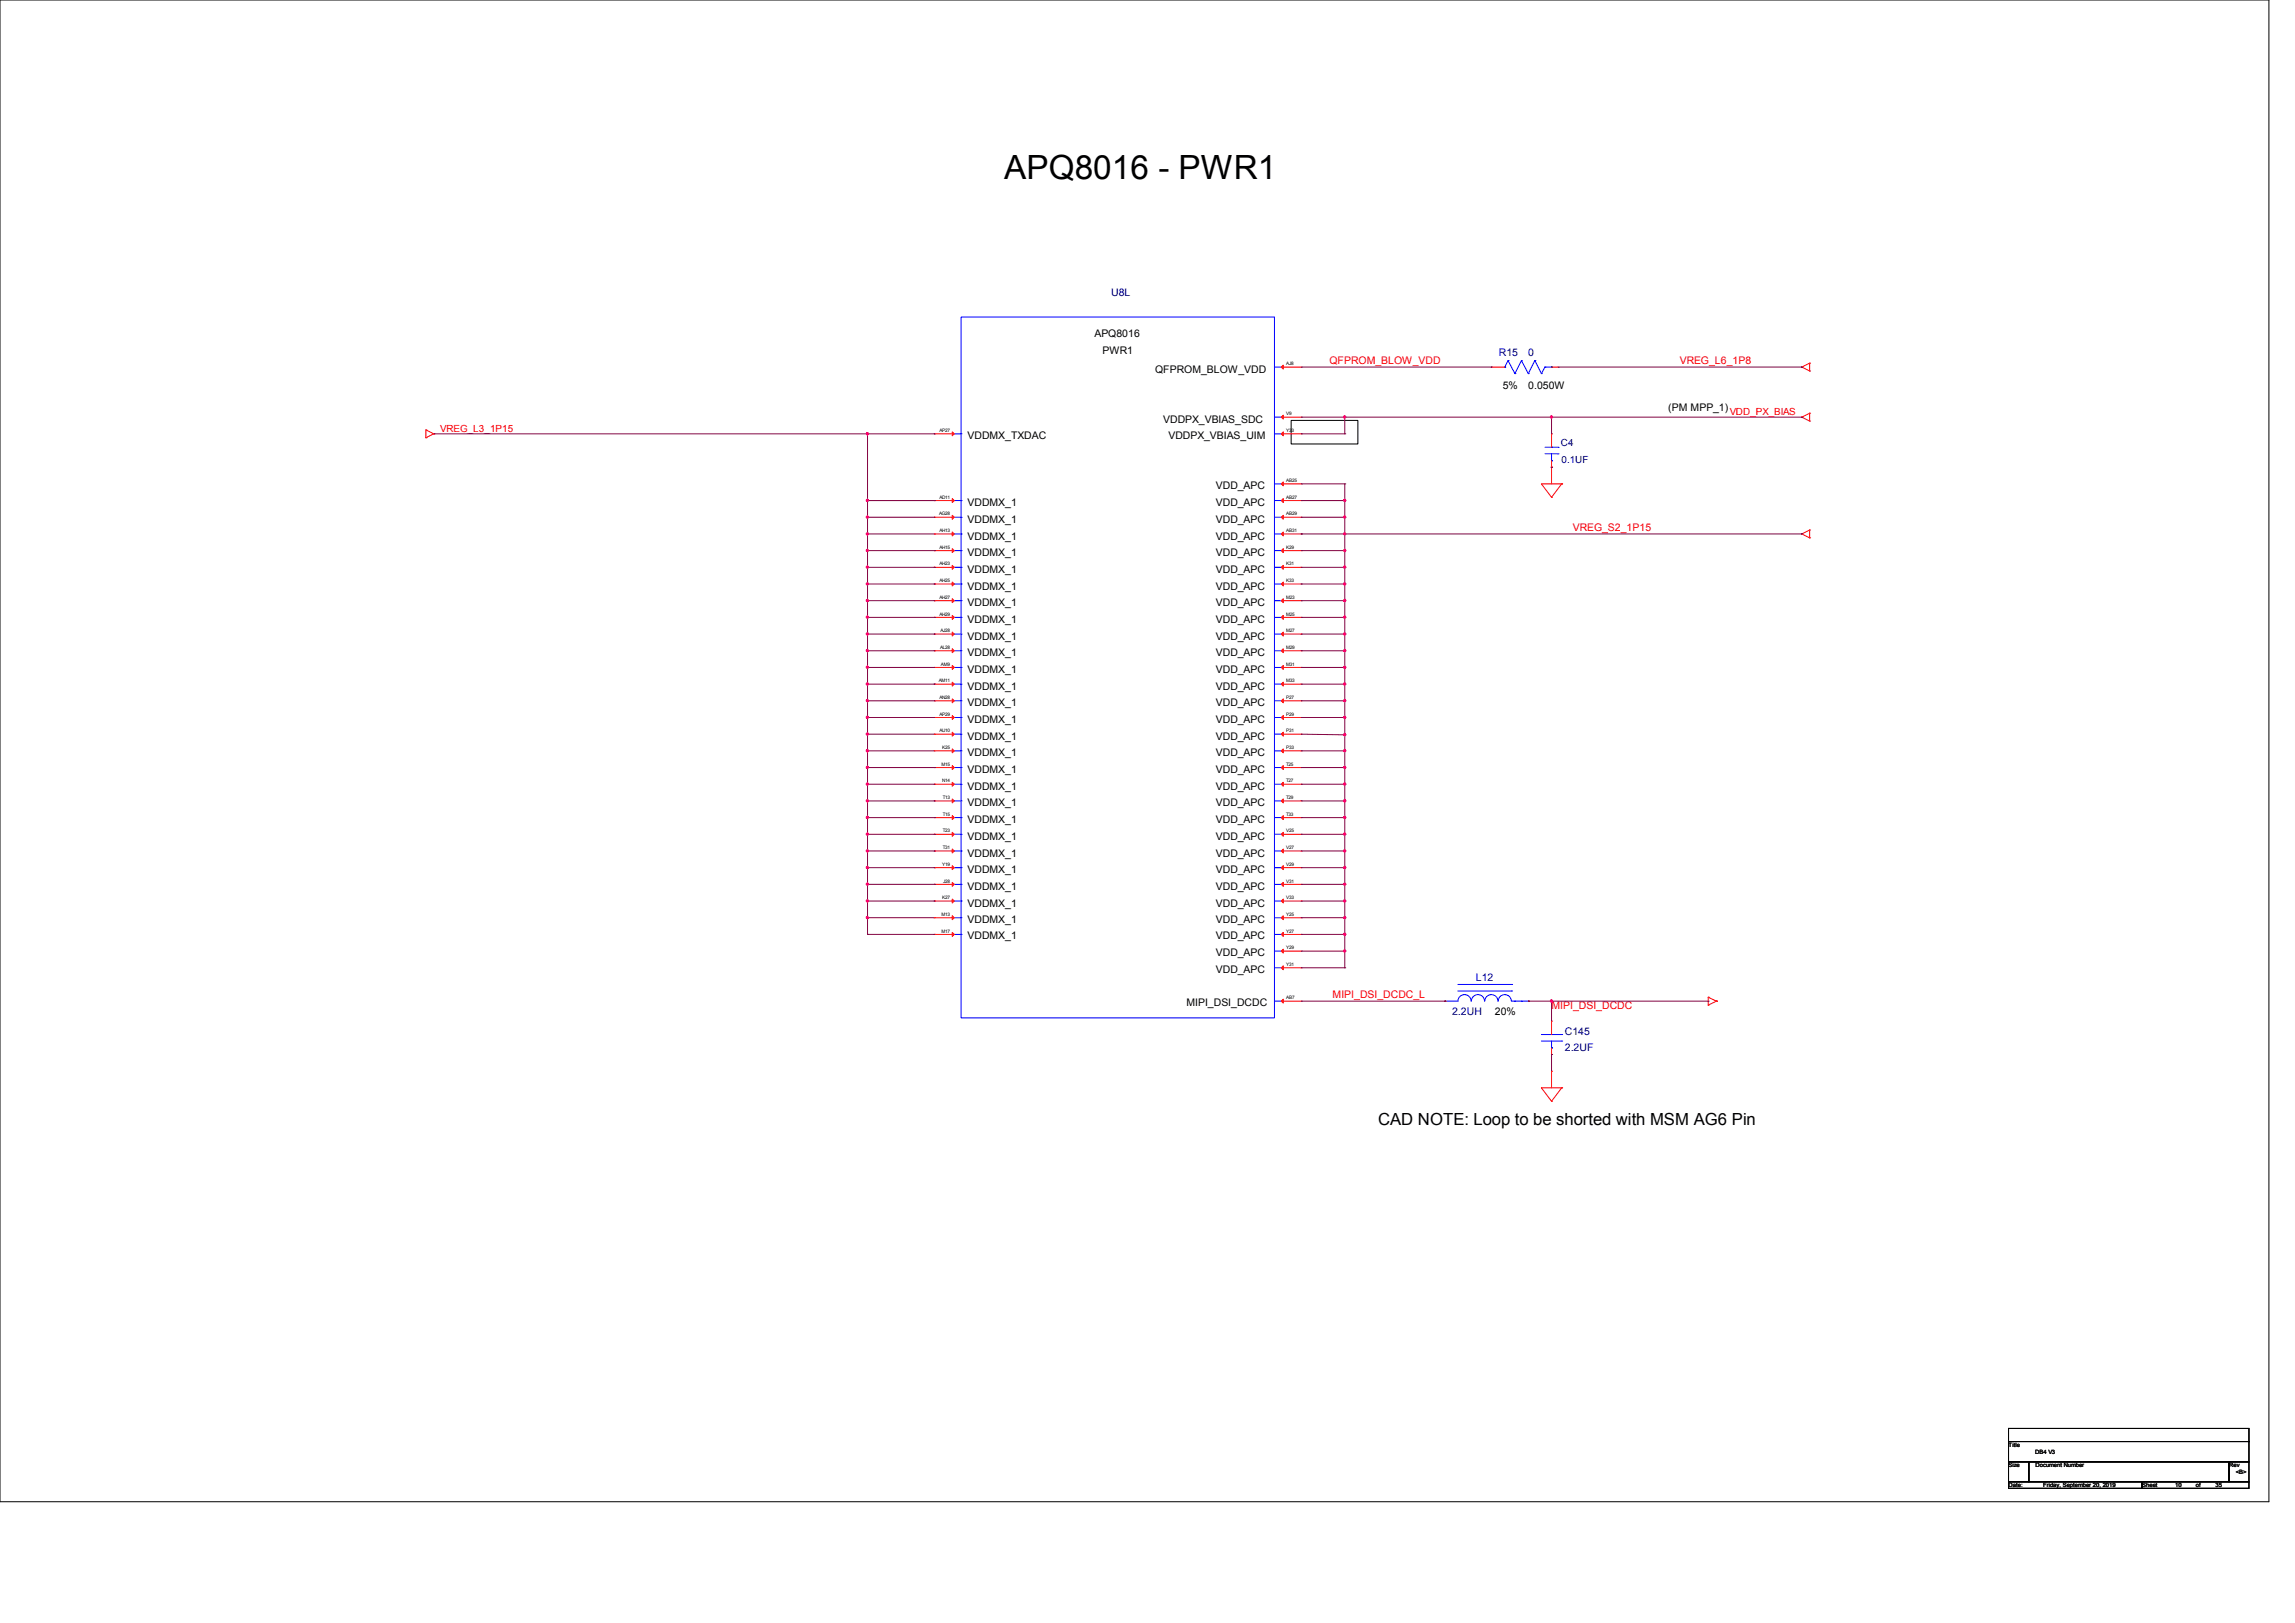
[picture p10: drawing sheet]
<svg xmlns="http://www.w3.org/2000/svg" width="297mm" height="210mm" viewBox="0 0 297 210" stroke-linecap="round" stroke-linejoin="round" font-family="sans-serif">
<defs><g id="words">
<text font-size="4.3" x="130" y="23.2">APQ8016 - PWR1</text>
<text font-size="2.2" x="178.3" y="145.5">CAD NOTE: Loop to be shorted with MSM AG6 Pin</text>
<g font-size="1.4" fill="#000080">
<text x="143.8" y="38.3">U8L</text>
<text x="194" y="46.1">R15</text>
<text x="197.8" y="46.1">0</text>
<text x="187.9" y="131.3">2.2UH</text>
<text x="191" y="127">L12</text>
<text x="202.5" y="133.9">C145</text>
<text x="202.5" y="136">2.2UF</text>
</g>
<g font-size="1.4">
<text x="141.6" y="43.6">APQ8016</text>
<text x="142.7" y="45.8">PWR1</text>
<text x="149.5" y="48.2">QFPROM_BLOW_VDD</text>
<text x="194.5" y="50.4">5%</text>
<text x="197.8" y="50.4">0.050W</text>
<text x="215.9" y="53.2">(PM MPP_1)</text>
<text x="125.2" y="56.9">VDDMX_TXDAC</text>
<text x="150.5" y="54.7">VDDPX_VBIAS_SDC</text>
<text x="151.2" y="56.9">VDDPX_VBIAS_UIM</text>
<text x="125.2" y="65.5">VDDMX_1</text>
<text x="157.3" y="63.3">VDD_APC</text>
<text x="157.3" y="65.5">VDD_APC</text>
<text x="125.2" y="72">VDDMX_1</text>
<text x="125.2" y="69.8">VDDMX_1</text>
<text x="125.2" y="67.6">VDDMX_1</text>
<text x="157.3" y="72">VDD_APC</text>
<text x="157.3" y="69.8">VDD_APC</text>
<text x="157.3" y="67.6">VDD_APC</text>
<text x="125.2" y="74.1">VDDMX_1</text>
<text x="125.2" y="76.3">VDDMX_1</text>
<text x="157.3" y="76.3">VDD_APC</text>
<text x="157.3" y="74.1">VDD_APC</text>
<text x="125.2" y="78.4">VDDMX_1</text>
<text x="125.2" y="80.6">VDDMX_1</text>
<text x="125.2" y="82.8">VDDMX_1</text>
<text x="157.3" y="82.8">VDD_APC</text>
<text x="157.3" y="80.6">VDD_APC</text>
<text x="157.3" y="78.4">VDD_APC</text>
<text x="125.2" y="84.9">VDDMX_1</text>
<text x="125.2" y="89.2">VDDMX_1</text>
<text x="125.2" y="87.1">VDDMX_1</text>
<text x="157.3" y="89.2">VDD_APC</text>
<text x="157.3" y="87.1">VDD_APC</text>
<text x="157.3" y="84.9">VDD_APC</text>
<text x="125.2" y="91.4">VDDMX_1</text>
<text x="125.2" y="93.6">VDDMX_1</text>
<text x="125.2" y="95.7">VDDMX_1</text>
<text x="157.3" y="95.7">VDD_APC</text>
<text x="157.3" y="93.6">VDD_APC</text>
<text x="157.3" y="91.4">VDD_APC</text>
<text x="125.2" y="97.9">VDDMX_1</text>
<text x="125.2" y="100">VDDMX_1</text>
<text x="157.3" y="100">VDD_APC</text>
<text x="157.3" y="97.9">VDD_APC</text>
<text x="125.2" y="106.5">VDDMX_1</text>
<text x="125.2" y="104.4">VDDMX_1</text>
<text x="125.2" y="102.2">VDDMX_1</text>
<text x="157.3" y="106.5">VDD_APC</text>
<text x="157.3" y="104.4">VDD_APC</text>
<text x="157.3" y="102.2">VDD_APC</text>
<text x="125.2" y="110.8">VDDMX_1</text>
<text x="125.2" y="108.7">VDDMX_1</text>
<text x="125.2" y="113">VDDMX_1</text>
<text x="157.3" y="113">VDD_APC</text>
<text x="157.3" y="110.8">VDD_APC</text>
<text x="157.3" y="108.7">VDD_APC</text>
<text x="125.2" y="119.5">VDDMX_1</text>
<text x="125.2" y="117.3">VDDMX_1</text>
<text x="125.2" y="115.1">VDDMX_1</text>
<text x="157.3" y="119.5">VDD_APC</text>
<text x="157.3" y="117.3">VDD_APC</text>
<text x="157.3" y="115.1">VDD_APC</text>
<text x="125.2" y="121.5">VDDMX_1</text>
<text x="157.3" y="125.9">VDD_APC</text>
<text x="157.3" y="123.7">VDD_APC</text>
<text x="157.3" y="121.5">VDD_APC</text>
<text x="153.5" y="130.2">MIPI_DSI_DCDC</text>
<text x="193.5" y="131.3">20%</text>
</g>
<g font-size="1.4" fill="#f00">
<text x="172" y="47.1">QFPROM_BLOW_VDD</text>
<text x="217.4" y="47.2">VREG_L6_1P8</text>
<text x="203.5" y="68.7">VREG_S2_1P15</text>
<text x="172.5" y="129.2">MIPI_DSI_DCDC_L</text>
<text x="200.8" y="130.5">MIPI_DSI_DCDC</text>
</g>
<g font-size="1.3" fill="#f00">
<text x="223.9" y="53.7">VDD_PX_BIAS</text>
<text x="57" y="55.8">VREG_L3_1P15</text>
</g>
<g font-size="1.3" fill="#000080">
<text x="202" y="57.7">C4</text>
<text x="202.1" y="59.9">0.1UF</text>
</g>
<g font-size=".8">
<text x="259.9" y="187.2">Title</text>
<text x="259.9" y="189.9">Size</text>
<text x="263.4" y="188.1">DB4 V3</text>
<text x="263.4" y="189.9">Document Number</text>
<text x="288.5" y="189.9">Rev</text>
<text x="289.3" y="190.7">&lt;B&gt;</text>
<text x="259.9" y="192.4">Date:</text>
<text x="264.4" y="192.4">Friday, September 20, 2019</text>
<text x="277.2" y="192.4">Sheet</text>
<text x="281.5" y="192.4">10</text>
<text x="284.2" y="192.4">of</text>
<text x="286.7" y="192.4">35</text>
</g>
<g font-size=".6">
<text x="166.4" y="47.2">AJ8</text>
<text x="166.4" y="53.7">V9</text>
<text x="121.6" y="55.9">AP27</text>
<text x="166.4" y="55.9">Y33</text>
<text x="121.6" y="64.5">AD11</text>
<text x="166.4" y="62.4">AB25</text>
<text x="166.4" y="64.5">AB27</text>
<text x="121.5" y="66.7">AG28</text>
<text x="121.6" y="71">AH15</text>
<text x="121.6" y="68.8">AH13</text>
<text x="166.4" y="71">K29</text>
<text x="166.4" y="68.8">AB31</text>
<text x="166.4" y="66.7">AB29</text>
<text x="121.6" y="73.2">AH23</text>
<text x="121.6" y="75.3">AH25</text>
<text x="121.6" y="77.5">AH27</text>
<text x="166.4" y="77.5">M23</text>
<text x="166.4" y="75.3">K33</text>
<text x="166.4" y="73.2">K31</text>
<text x="121.6" y="79.6">AH29</text>
<text x="121.6" y="84">AL28</text>
<text x="121.7" y="81.8">AJ28</text>
<text x="166.4" y="84">M29</text>
<text x="166.4" y="81.8">M27</text>
<text x="166.4" y="79.6">M25</text>
<text x="121.5" y="88.3">AM11</text>
<text x="121.8" y="86.1">AM9</text>
<text x="166.4" y="88.3">M33</text>
<text x="166.4" y="86.1">M31</text>
<text x="121.6" y="90.4">AN28</text>
<text x="121.6" y="92.6">AP29</text>
<text x="121.6" y="94.8">AU10</text>
<text x="166.4" y="94.8">P31</text>
<text x="166.4" y="92.6">P29</text>
<text x="166.4" y="90.4">P27</text>
<text x="121.9" y="99.1">M15</text>
<text x="121.9" y="96.9">K25</text>
<text x="121.9" y="101.2">N14</text>
<text x="166.4" y="101.2">T27</text>
<text x="166.4" y="99.1">T25</text>
<text x="166.4" y="96.9">P33</text>
<text x="122" y="107.7">T23</text>
<text x="122" y="105.6">T15</text>
<text x="122" y="103.4">T13</text>
<text x="166.4" y="107.7">V25</text>
<text x="166.4" y="105.6">T33</text>
<text x="166.4" y="103.4">T29</text>
<text x="121.9" y="112">Y19</text>
<text x="122" y="109.9">T31</text>
<text x="166.4" y="112">V29</text>
<text x="166.4" y="109.9">V27</text>
<text x="121.9" y="118.5">M13</text>
<text x="121.9" y="116.4">K27</text>
<text x="122.1" y="114.2">J28</text>
<text x="166.4" y="118.5">Y25</text>
<text x="166.4" y="116.4">V33</text>
<text x="166.4" y="114.2">V31</text>
<text x="121.9" y="120.7">M17</text>
<text x="166.4" y="125">Y31</text>
<text x="166.4" y="122.8">Y29</text>
<text x="166.4" y="120.7">Y27</text>
<text x="166.4" y="129.3">AB7</text>
</g>
</g></defs>
<path d="M0 0h293.6v194.3h-293.6zM167.1 54.4h8.6v3h-8.6zM259.9 184.8h31.1v1.7h-31.1zM259.9 186.5h31.1v2.6h-31.1zM259.9 189.1h2.7v2.6h-2.7zM259.9 191.7h17.3v.9h-17.3zM262.6 189.1h25.9v2.6h-25.9zM277.2 191.7h13.8v.9h-13.8zM288.5 189.1h2.5v2.6h-2.5z" fill="none" stroke="#000" stroke-width=".13"/>
<g fill="none" stroke="#f00" stroke-width=".13">
<path d="M55.1 55.6h.1M55.1 56.6h.1M55.1 55.6l1 .5M55.1 55.6v1M56.1 56.1h.1M56.1 56.1l-1 .5M120.9 56.1h.1M120.9 56.1h2.6M165.8 47.5h2.6M165.8 54h2.6M165.8 56.1h2.6M168.4 54h.1"/>
<path d="M168.4 56.1h.1M168.4 47.5h.1M193 47.5h.1M193 47.5h1.7M200.8 56.1h.1M200.8 56.1v1.8M200.8 59.6v3M200.8 47.5h.8M201.6 47.5h.1M233.2 47.5h.1M233.2 54h.1M233.2 47.5l1 .5"/>
<path d="M233.2 54l1 .5M234.2 47h.1M234.2 48h.1M234.2 53.5h.1M234.2 54.5h.1M234.2 47l-1 .5M234.2 47v1M234.2 53.5v1M234.2 53.5l-1 .5M120.9 71.2h.1M120.9 69.1h.1M120.9 66.9h.1"/>
<path d="M120.9 64.8h.1M120.9 73.4h.1M120.9 75.6h.1M120.9 77.7h.1M120.9 79.9h.1M120.9 64.8h2.6M120.9 79.9h2.6M120.9 77.7h2.6M120.9 75.6h2.6M120.9 73.4h2.6M120.9 71.2h2.6M120.9 69.1h2.6"/>
<path d="M120.9 66.9h2.6M165.8 62.6h2.6M165.8 64.8h2.6M165.8 79.9h2.6M165.8 77.7h2.6M165.8 75.6h2.6M165.8 73.4h2.6M165.8 71.2h2.6M165.8 69.1h2.6M165.8 66.9h2.6M168.4 62.6h.1M168.4 64.8h.1"/>
<path d="M168.4 79.9h.1M168.4 77.7h.1M168.4 75.6h.1M168.4 73.4h.1M168.4 71.2h.1M168.4 69.1h.1M168.4 66.9h.1M200.8 60.5h.1M200.8 64.3h.1M202.1 62.6h.1M202.1 62.6h-2.6l1.3 1.7M202.1 62.6l-1.3 1.7"/>
<path d="M233.2 69.1h.1M233.2 69.1l1 .5M234.2 68.6h.1M234.2 69.6h.1M234.2 68.6v1M234.2 68.6l-1 .5M120.9 82h.1M120.9 84.2h.1M120.9 88.5h.1M120.9 86.4h.1M120.9 90.7h.1M120.9 92.8h.1"/>
<path d="M120.9 95h.1M120.9 97.2h.1M120.9 99.3h.1M120.9 99.3h2.6M120.9 97.2h2.6M120.9 95h2.6M120.9 92.8h2.6M120.9 90.7h2.6M120.9 88.5h2.6M120.9 86.4h2.6M120.9 84.2h2.6M120.9 82h2.6"/>
<path d="M165.8 99.3h2.6M165.8 97.2h2.6M165.8 95h2.6M165.8 92.8h2.6M165.8 90.7h2.6M165.8 88.5h2.6M165.8 86.4h2.6M165.8 84.2h2.6M165.8 82h2.6M168.4 99.3h.1M168.4 97.2h.1M168.4 95h.1"/>
<path d="M168.4 92.8h.1M168.4 90.7h.1M168.4 88.5h.1M168.4 86.4h.1M168.4 84.2h.1M168.4 82h.1M120.9 118.7h.1M120.9 116.6h.1M120.9 114.4h.1M120.9 110.1h.1M120.9 107.9h.1M120.9 105.8h.1"/>
<path d="M120.9 103.6h.1M120.9 101.5h.1M120.9 112.3h.1M120.9 118.7h2.6M120.9 116.6h2.6M120.9 114.4h2.6M120.9 110.1h2.6M120.9 107.9h2.6M120.9 105.8h2.6M120.9 103.6h2.6M120.9 112.3h2.6M120.9 101.5h2.6"/>
<path d="M165.8 118.7h2.6M165.8 116.6h2.6M165.8 114.4h2.6M165.8 110.1h2.6M165.8 107.9h2.6M165.8 105.8h2.6M165.8 103.6h2.6M165.8 112.3h2.6M165.8 101.5h2.6M168.4 118.7h.1M168.4 116.6h.1M168.4 114.4h.1"/>
<path d="M168.4 112.3h.1M168.4 110.1h.1M168.4 107.9h.1M168.4 105.8h.1M168.4 103.6h.1M168.4 101.5h.1M120.9 120.9h.1M120.9 120.9h2.6M165.8 120.9h2.6M165.8 129.5h2.6M165.8 125.2h2.6M165.8 123.1h2.6"/>
<path d="M168.4 129.5h.1M168.4 125.2h.1M168.4 123.1h.1M168.4 120.9h.1M187 129.5h.1M197.8 129.5h.1M200.8 138.6h.1M200.8 132.1h.1M200.8 136.4h.1M200.8 132.1v1.8M200.8 135.6v.8M200.8 138.6v2.2"/>
<path d="M221.1 129h.1M221.1 130h.1M221.1 129l1 .5M221.1 129v1M222.1 129.5h.1M222.1 129.5l-1 .5M200.8 142.5h.1M202.1 140.8h.1M202.1 140.8h-2.6l1.3 1.7M202.1 140.8l-1.3 1.7"/>
</g>
<g fill="none" stroke="#00f" stroke-width=".13">
<path d="M123.5 56.1h.9M124.4 41h40.5v90.7h-40.5zM124.4 56.1h.1M164.9 47.5h.9M164.9 54h.9M164.9 56.1h.9M165.8 54h.1M165.8 56.1h.1M165.8 47.5h.1M194.7 47.5h.1M195.2 46.7h.1M195.2 46.7l-.5 .8"/>
<path d="M195.2 46.7l.8 1.6M196 48.3h.1M196.9 46.7h.1M196.9 46.7l-.9 1.6M196.9 46.7l.9 1.6M197.8 48.3h.1M198.6 46.7h.1M198.6 46.7l-.8 1.6M198.6 46.7l.9 1.6M199.5 48.3h.1M199.9 47.5h.1M199.9 47.5h.9"/>
<path d="M199.9 47.5l-.4 .8M199.9 58.7h1.7M199.9 57.9h1.7M200.8 47.5h.1M200.8 57.9h.1M200.8 59.6h.1M200.8 58.7v.9M201.6 58.7h.1M201.6 57.9h.1M123.5 64.8h.9M123.5 79.9h.9M123.5 77.7h.9"/>
<path d="M123.5 75.6h.9M123.5 73.4h.9M123.5 71.2h.9M123.5 69.1h.9M123.5 66.9h.9M124.4 71.2h.1M124.4 69.1h.1M124.4 66.9h.1M124.4 64.8h.1M124.4 73.4h.1M124.4 75.6h.1M124.4 77.7h.1"/>
<path d="M124.4 79.9h.1M164.9 62.6h.9M164.9 64.8h.9M164.9 79.9h.9M164.9 77.7h.9M164.9 75.6h.9M164.9 73.4h.9M164.9 71.2h.9M164.9 69.1h.9M164.9 66.9h.9M165.8 62.6h.1M165.8 64.8h.1"/>
<path d="M165.8 79.9h.1M165.8 77.7h.1M165.8 75.6h.1M165.8 73.4h.1M165.8 71.2h.1M165.8 69.1h.1M165.8 66.9h.1M123.5 99.3h.9M123.5 97.2h.9M123.5 95h.9M123.5 92.8h.9M123.5 90.7h.9"/>
<path d="M123.5 88.5h.9M123.5 86.4h.9M123.5 84.2h.9M123.5 82h.9M124.4 82h.1M124.4 84.2h.1M124.4 88.5h.1M124.4 86.4h.1M124.4 90.7h.1M124.4 92.8h.1M124.4 95h.1M124.4 97.2h.1"/>
<path d="M124.4 99.3h.1M164.9 99.3h.9M164.9 97.2h.9M164.9 95h.9M164.9 92.8h.9M164.9 90.7h.9M164.9 88.5h.9M164.9 86.4h.9M164.9 84.2h.9M164.9 82h.9M165.8 99.3h.1M165.8 97.2h.1"/>
<path d="M165.8 95h.1M165.8 92.8h.1M165.8 90.7h.1M165.8 88.5h.1M165.8 86.4h.1M165.8 84.2h.1M165.8 82h.1M123.5 118.7h.9M123.5 116.6h.9M123.5 114.4h.9M123.5 110.1h.9M123.5 107.9h.9"/>
<path d="M123.5 105.8h.9M123.5 103.6h.9M123.5 112.3h.9M123.5 101.5h.9M124.4 118.7h.1M124.4 116.6h.1M124.4 114.4h.1M124.4 110.1h.1M124.4 107.9h.1M124.4 105.8h.1M124.4 103.6h.1M124.4 101.5h.1"/>
<path d="M124.4 112.3h.1M164.9 118.7h.9M164.9 116.6h.9M164.9 114.4h.9M164.9 110.1h.9M164.9 107.9h.9M164.9 105.8h.9M164.9 103.6h.9M164.9 112.3h.9M164.9 101.5h.9M165.8 118.7h.1M165.8 116.6h.1"/>
<path d="M165.8 114.4h.1M165.8 112.3h.1M165.8 110.1h.1M165.8 107.9h.1M165.8 105.8h.1M165.8 103.6h.1M165.8 101.5h.1M123.5 120.9h.9M124.4 120.9h.1M164.9 129.5h.9M164.9 120.9h.9M164.9 125.2h.9"/>
<path d="M164.9 123.1h.9M165.8 129.5h.1M165.8 125.2h.1M165.8 123.1h.1M165.8 120.9h.1M187 129.5h.1M187 129.5h1.7a.85 .85 0 0 1 .8-.8 .85 .85 0 0 1 .9 .8M188.7 127.4h6.9M188.7 128.2h6.9M190.4 129.5a.85 .85 0 0 1 .9-.8 .85 .85 0 0 1 .8 .8M192.2 129.5a.85 .85 0 0 1 .8-.8 .85 .85 0 0 1 .8 .8M193.9 129.5a.85 .85 0 0 1 .8-.8 .85 .85 0 0 1 .9 .8"/>
<path d="M195.6 127.4h.1M195.6 128.2h.1M195.6 129.5h2.2M196 129.5h.1M196.9 129.5h.1M197.8 129.5h.1M199.5 133.9h2.6M199.5 134.7h2.6M200.8 133.9h.1M200.8 135.6h.1M200.8 134.7v.9M202.1 133.9h.1"/>
<path d="M202.1 134.7h.1"/>
</g>
<g fill="#f00" stroke="#f00" stroke-width=".13">
<path d="M123.2 118.5l.3 .2-.3 .3z"/>
<path d="M123.2 116.3l.3 .3-.3 .2z"/>
<path d="M123.2 114.2l.3 .2-.3 .3z"/>
<path d="M123.2 120.6l.3 .3-.3 .3z"/>
<path d="M123.2 109.9l.3 .2-.3 .3z"/>
<path d="M123.2 107.7l.3 .2-.3 .3z"/>
<path d="M123.2 105.5l.3 .3-.3 .2z"/>
<path d="M123.2 103.4l.3 .2-.3 .3z"/>
<path d="M165.8 54l.3-.3v.5z"/>
<path d="M165.8 56.1l.3-.2v.5z"/>
<path d="M165.8 129.5l.3-.2v.5z"/>
<path d="M165.8 47.5l.3-.3v.6z"/>
<path d="M165.8 62.6l.3-.2v.5z"/>
<path d="M165.8 64.8l.3-.3v.5z"/>
<path d="M165.8 125.2l.3-.2v.5z"/>
<path d="M165.8 123.1l.3-.3v.5z"/>
<path d="M165.8 120.9l.3-.3v.6z"/>
<path d="M165.8 118.7l.3-.2v.5z"/>
<path d="M165.8 116.6l.3-.3v.5z"/>
<path d="M165.8 114.4l.3-.2v.5z"/>
<path d="M165.8 112.3l.3-.3v.5z"/>
<path d="M165.8 110.1l.3-.2v.5z"/>
<path d="M165.8 107.9l.3-.2v.5z"/>
<path d="M165.8 105.8l.3-.3v.5z"/>
<path d="M165.8 103.6l.3-.2v.5z"/>
<path d="M165.8 101.5l.3-.3v.5z"/>
<path d="M165.8 99.3l.3-.2v.5z"/>
<path d="M165.8 97.2l.3-.3v.5z"/>
<path d="M165.8 95l.3-.3v.5z"/>
<path d="M165.8 92.8l.3-.2v.5z"/>
<path d="M165.8 90.7l.3-.3v.5z"/>
<path d="M165.8 88.5l.3-.2v.5z"/>
<path d="M165.8 86.4l.3-.3v.5z"/>
<path d="M165.8 84.2l.3-.3v.6z"/>
<path d="M165.8 82l.3-.2v.5z"/>
<path d="M165.8 79.9l.3-.3v.5z"/>
<path d="M165.8 77.7l.3-.2v.5z"/>
<path d="M165.8 75.6l.3-.3v.5z"/>
<path d="M165.8 73.4l.3-.2v.5z"/>
<path d="M165.8 71.2l.3-.2v.5z"/>
<path d="M165.8 69.1l.3-.3v.5z"/>
<path d="M165.8 66.9l.3-.2v.5z"/>
<path d="M123.2 71l.3 .2-.3 .3z"/>
<path d="M123.2 68.8l.3 .3-.3 .2z"/>
<path d="M123.2 66.7l.3 .2-.3 .3z"/>
<path d="M123.2 64.5l.3 .3-.3 .2z"/>
<path d="M123.2 73.2l.3 .2-.3 .3z"/>
<path d="M123.2 75.3l.3 .3-.3 .2z"/>
<path d="M123.2 77.5l.3 .2-.3 .3z"/>
<path d="M123.2 79.6l.3 .3-.3 .2z"/>
<path d="M123.2 81.8l.3 .2-.3 .3z"/>
<path d="M123.2 83.9l.3 .3-.3 .3z"/>
<path d="M123.2 88.3l.3 .2-.3 .3z"/>
<path d="M123.2 86.1l.3 .3-.3 .2z"/>
<path d="M123.2 90.4l.3 .3-.3 .2z"/>
<path d="M123.2 92.6l.3 .2-.3 .3z"/>
<path d="M123.2 94.7l.3 .3-.3 .2z"/>
<path d="M123.2 96.9l.3 .3-.3 .2z"/>
<path d="M123.2 99.1l.3 .2-.3 .3z"/>
<path d="M123.2 101.2l.3 .3-.3 .2z"/>
<path d="M123.2 55.9l.3 .2-.3 .3z"/>
<path d="M123.2 112l.3 .3-.3 .2z"/>
</g>
<g fill="none" stroke="#800040" stroke-width=".13">
<path d="M56.1 56.1h64.8M112.3 56.1h.1M112.3 56.1v64.8M120.9 56.1h.1M168.4 47.5h24.6M168.4 56.1h5.6M168.4 54h64.8M174 56.1h.1M174 54h.1M174 54v2.1M193 47.5h.1M200.8 54h.1"/>
<path d="M200.8 54v2.1M201.6 47.5h31.6M233.2 47.5h.1M233.2 54h.1M112.3 69.1h.1M112.3 71.2h.1M112.3 73.4h.1M112.3 75.6h.1M112.3 77.7h.1M112.3 66.9h.1M112.3 64.8h.1M112.3 79.9h.1"/>
<path d="M112.3 69.1h8.6M112.3 64.8h8.6M112.3 66.9h8.6M112.3 71.2h8.6M112.3 73.4h8.6M112.3 75.6h8.6M112.3 77.7h8.6M112.3 79.9h8.6M120.9 77.7h.1M120.9 71.2h.1M120.9 73.4h.1M120.9 75.6h.1"/>
<path d="M120.9 79.9h.1M120.9 64.8h.1M120.9 66.9h.1M168.4 69.1h.1M168.4 62.6h5.6M168.4 69.1h64.8M168.4 64.8h5.6M168.4 66.9h5.6M168.4 71.2h5.6M168.4 73.4h5.6M168.4 75.6h5.6M168.4 77.7h5.6"/>
<path d="M168.4 79.9h5.6M174 62.6h.1M174 64.8h.1M174 66.9h.1M174 69.1h.1M174 79.9h.1M174 77.7h.1M174 75.6h.1M174 73.4h.1M174 71.2h.1M174 62.6v62.6M200.7 60.5h.1"/>
<path d="M200.8 60.5h.1M233.2 69.1h.1M112.3 86.4h.1M112.3 84.2h.1M112.3 82h.1M112.3 92.8h.1M112.3 90.7h.1M112.3 88.5h.1M112.3 95h.1M112.3 97.2h.1M112.3 99.3h.1M112.3 82h8.6"/>
<path d="M112.3 84.2h8.6M112.3 86.4h8.6M112.3 88.5h8.6M112.3 90.7h8.6M112.3 92.8h8.6M112.3 97.2h8.6M112.3 99.3h8.6M112.3 95h8.6M120.9 99.3h.1M120.9 90.7h.1M120.9 88.5h.1M120.9 84.2h.1"/>
<path d="M120.9 82h.1M168.4 82h5.6M168.4 84.2h5.6M168.4 86.4h5.6M168.4 88.5h5.6M168.4 90.7h5.6M168.4 92.8h5.6M168.4 95l5.6 .1M168.4 97.2h5.6M168.4 99.3h5.6M174 99.3h.1M174 97.2h.1"/>
<path d="M174 95.1h.1M174 92.8h.1M174 90.7h.1M174 88.5h.1M174 86.4h.1M174 84.2h.1M174 82h.1M112.3 118.7h.1M112.3 116.6h.1M112.3 114.4h.1M112.3 112.3h.1M112.3 110.1h.1"/>
<path d="M112.3 107.9h.1M112.3 105.8h.1M112.3 103.6h.1M112.3 101.5h.1M112.3 101.5h8.6M112.3 103.6h8.6M112.3 105.8h8.6M112.3 107.9h8.6M112.3 110.1h8.6M112.3 112.3h8.6M112.3 114.4h8.6M112.3 116.6h8.6"/>
<path d="M112.3 118.7h8.6M120.9 114.4h.1M120.9 112.3h.1M120.9 110.1h.1M120.9 107.9h.1M120.9 105.8h.1M120.9 103.6h.1M120.9 101.5h.1M120.9 116.6h.1M168.4 101.5h5.6M168.4 103.6h5.6M168.4 105.8h5.6"/>
<path d="M168.4 107.9h5.6M168.4 110.1h5.6M168.4 112.3h5.6M168.4 114.4h5.6M168.4 116.6h5.6M168.4 118.7h5.6M174 118.7h.1M174 116.6h.1M174 114.4h.1M174 112.3h.1M174 110.1h.1M174 107.9h.1"/>
<path d="M174 105.8h.1M174 103.6h.1M174 101.5h.1M112.3 120.9h.1M112.3 120.9h8.6M168.4 129.5h18.6M168.4 125.2h5.6M168.4 120.9h5.6M168.4 123.1h5.6M174 125.2h.1M174 123.1h.1M174 120.9h.1"/>
<path d="M187 129.5h.1M197.8 129.5h23.3M200.8 129.5h.1M200.8 136.4h.1M200.8 129.5v2.6M200.8 136.4v2.2M221.1 129.5h.1"/>
</g>
<g fill="#f0f" stroke="#f0f" stroke-width=".13">
<circle cx="200.8" cy="129.5" r=".15"/>
<circle cx="174" cy="64.7" r=".15"/>
<circle cx="174" cy="66.9" r=".15"/>
<circle cx="174" cy="69.1" r=".15"/>
<circle cx="174" cy="123" r=".15"/>
<circle cx="174" cy="120.9" r=".15"/>
<circle cx="174" cy="118.7" r=".15"/>
<circle cx="174" cy="116.6" r=".15"/>
<circle cx="174" cy="114.4" r=".15"/>
<circle cx="174" cy="112.2" r=".15"/>
<circle cx="174" cy="110.1" r=".15"/>
<circle cx="174" cy="105.8" r=".15"/>
<circle cx="174" cy="103.6" r=".15"/>
<circle cx="174" cy="101.5" r=".15"/>
<circle cx="174" cy="99.3" r=".15"/>
<circle cx="174" cy="97.1" r=".15"/>
<circle cx="174" cy="95.1" r=".15"/>
<circle cx="174" cy="92.8" r=".15"/>
<circle cx="174" cy="90.7" r=".15"/>
<circle cx="174" cy="88.5" r=".15"/>
<circle cx="174" cy="86.3" r=".15"/>
<circle cx="174" cy="84.2" r=".15"/>
<circle cx="174" cy="82" r=".15"/>
<circle cx="174" cy="79.9" r=".15"/>
<circle cx="174" cy="77.7" r=".15"/>
<circle cx="174" cy="75.5" r=".15"/>
<circle cx="174" cy="73.4" r=".15"/>
<circle cx="174" cy="71.2" r=".15"/>
<circle cx="174" cy="107.9" r=".15"/>
<circle cx="112.2" cy="73.4" r=".15"/>
<circle cx="112.2" cy="75.5" r=".15"/>
<circle cx="112.2" cy="69.1" r=".15"/>
<circle cx="112.2" cy="66.9" r=".15"/>
<circle cx="112.2" cy="64.7" r=".15"/>
<circle cx="112.2" cy="71.2" r=".15"/>
<circle cx="112.2" cy="86.3" r=".15"/>
<circle cx="112.2" cy="84.2" r=".15"/>
<circle cx="112.2" cy="79.9" r=".15"/>
<circle cx="112.2" cy="77.7" r=".15"/>
<circle cx="112.2" cy="92.8" r=".15"/>
<circle cx="112.2" cy="95" r=".15"/>
<circle cx="112.2" cy="118.7" r=".15"/>
<circle cx="112.2" cy="112.2" r=".15"/>
<circle cx="112.2" cy="110.1" r=".15"/>
<circle cx="112.2" cy="105.8" r=".15"/>
<circle cx="112.2" cy="103.6" r=".15"/>
<circle cx="112.2" cy="99.3" r=".15"/>
<circle cx="112.2" cy="97.1" r=".15"/>
<circle cx="112.2" cy="114.4" r=".15"/>
<circle cx="112.2" cy="107.9" r=".15"/>
<circle cx="112.2" cy="101.5" r=".15"/>
<circle cx="112.2" cy="90.7" r=".15"/>
<circle cx="112.2" cy="88.5" r=".15"/>
<circle cx="112.2" cy="82" r=".15"/>
<circle cx="112.2" cy="116.6" r=".15"/>
<circle cx="112.2" cy="56.1" r=".15"/>
<circle cx="174" cy="54" r=".15"/>
<circle cx="200.8" cy="54" r=".15"/>
</g>
<use href="#words"/>
</svg>
